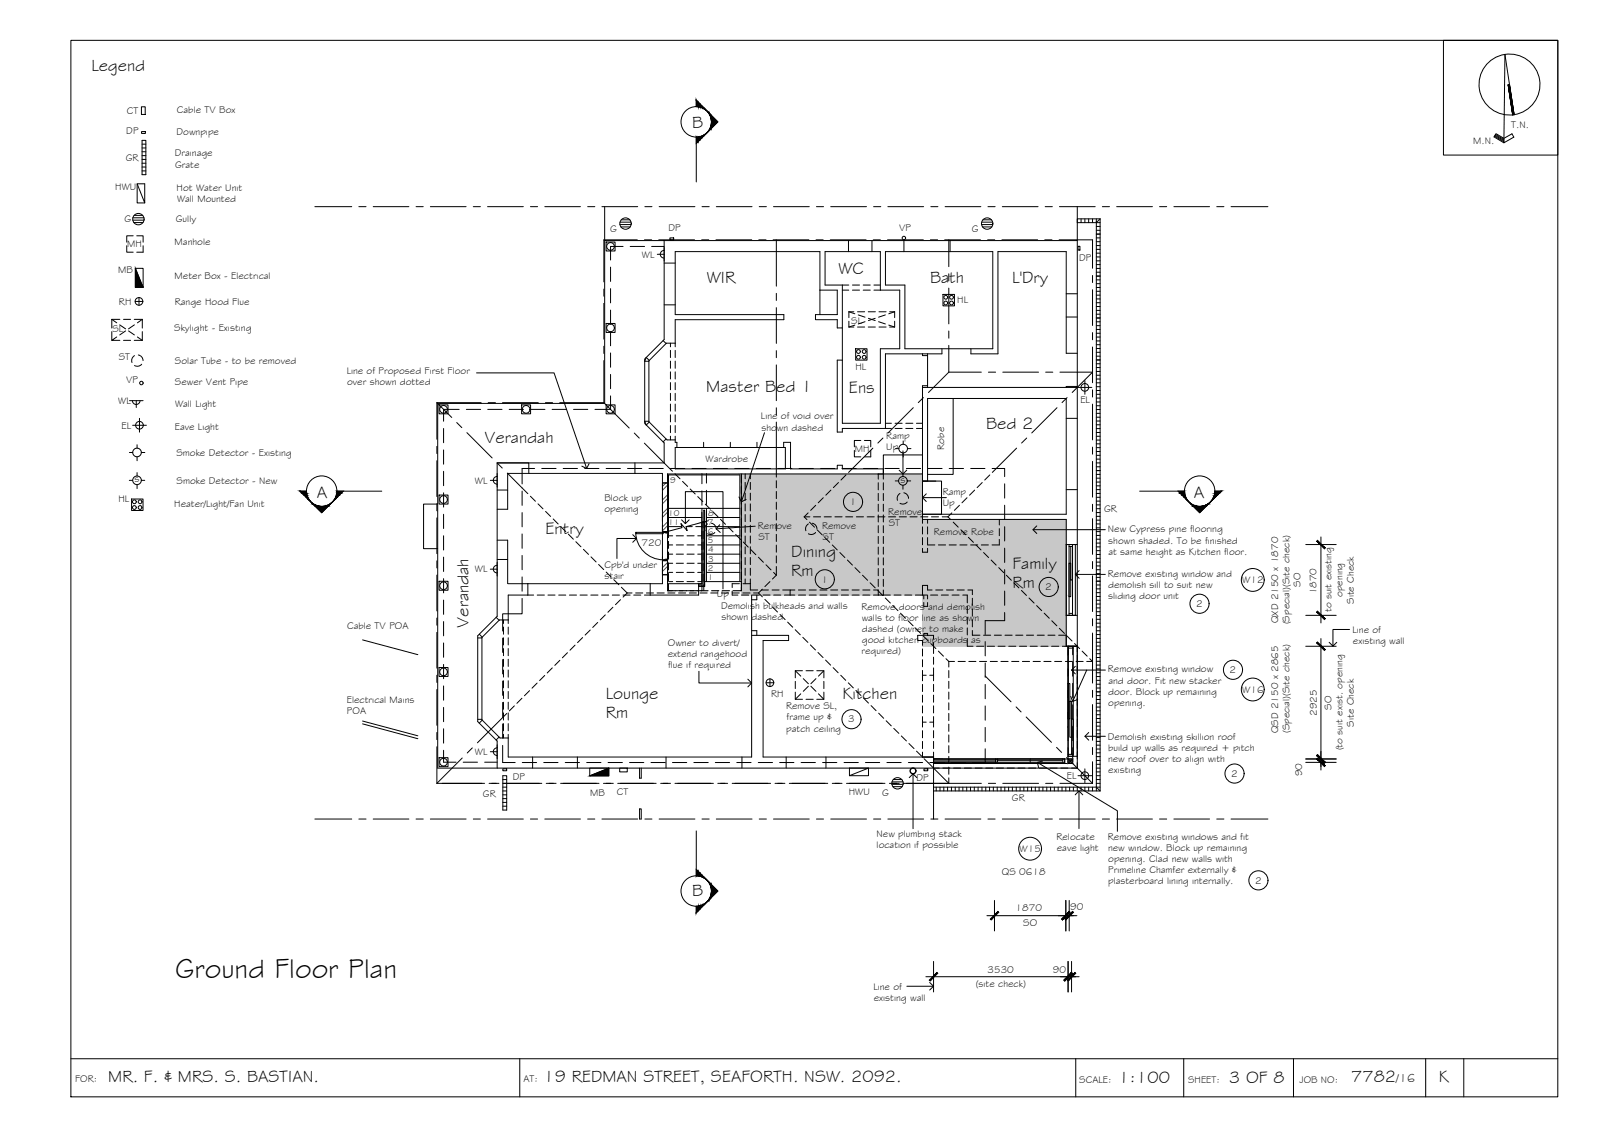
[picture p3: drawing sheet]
<svg xmlns="http://www.w3.org/2000/svg" width="420mm" height="297mm" viewBox="0 0 420 297" stroke-linecap="round" stroke-linejoin="round" font-family="sans-serif">
<defs><g id="words">
<text font-size="7.5" x="45.9" y="256.3">Ground Floor Plan</text>
<g font-size="4.5">
<text x="24" y="18.6">Legend</text>
<text x="181.5" y="33.6">B</text>
<text x="219.9" y="72">WC</text>
<text x="185.4" y="74.2">WIR</text>
<text x="243.9" y="74.2">Bath</text>
<text x="265.5" y="74.2">L'Dry</text>
<text x="185.2" y="102.8">Master Bed 1</text>
<text x="222.7" y="103.1">Ens</text>
<text x="258.6" y="112.4">Bed 2</text>
<text x="127" y="116.2">Verandah</text>
<text x="83.1" y="130.7">A</text>
<text x="313.1" y="130.7">A</text>
<text x="143.1" y="140.1">Entry</text>
<text x="207.5" y="146">Dining</text>
<text x="265.5" y="149.2">Family</text>
<text x="207.5" y="151">Rm</text>
<text x="265.5" y="154.2">Rm</text>
<text x="122.8" y="164.6" transform="rotate(-90 122.8 164.6)">Verandah</text>
<text x="158.9" y="183.3">Lounge</text>
<text x="221" y="183.3">Kitchen</text>
<text x="158.9" y="188.3">Rm</text>
<text x="181.5" y="234.8">B</text>
<text x="28.4" y="283.6">MR. F. &amp; MRS. S. BASTIAN.</text>
<text x="142.6" y="283.6">19 REDMAN STREET, SEAFORTH. NSW. 2092.</text>
<text x="293.3" y="283.9">1:100</text>
<text x="322.3" y="283.9">3 OF 8</text>
<text x="354.4" y="283.8">7782</text>
<text x="377.4" y="283.7">K</text>
</g>
<text font-size="3.2" x="366.2" y="283.8">/16</text>
<g font-size="2.6">
<text x="33.3" y="29.9">CT</text>
<text x="46.4" y="29.7">Cable TV Box</text>
<text x="33.1" y="35.2">DP</text>
<text x="46.3" y="35.5">Downpipe</text>
<text x="396.3" y="33.5">T.N.</text>
<text x="45.9" y="41">Drainage</text>
<text x="386.3" y="37.8">M.N.</text>
<text x="33" y="42.3">GR</text>
<text x="45.9" y="43.9">Grate</text>
<text x="30.2" y="49.9">HWU</text>
<text x="46.3" y="50">Hot Water Unit</text>
<text x="46.4" y="53">Wall Mounted</text>
<text x="32.7" y="58.3">G</text>
<text x="46.1" y="58.1">Gully</text>
<text x="33.4" y="64.7">MH</text>
<text x="45.8" y="64.4">Manhole</text>
<text x="160" y="60.7">G</text>
<text x="175.4" y="60.6">DP</text>
<text x="235.8" y="60.6">VP</text>
<text x="254.9" y="60.7">G</text>
<text x="31" y="71.6">MB</text>
<text x="168.4" y="67.5">WL</text>
<text x="283" y="68.4">DP</text>
<text x="45.8" y="73.1">Meter Box - Electrical</text>
<text x="31.2" y="79.9">RH</text>
<text x="45.9" y="79.9">Range Hood Flue</text>
<text x="251" y="79.4">HL</text>
<text x="29.5" y="87.1">SL</text>
<text x="45.7" y="86.9">Skylight - Existing</text>
<text x="223.3" y="85">SL</text>
<text x="31.1" y="94.4">ST</text>
<text x="45.9" y="95.4">Solar Tube - to be removed</text>
<text x="33" y="100.3">VP</text>
<text x="45.9" y="101">Sewer Vent Pipe</text>
<text x="90.9" y="98.1">Line of Proposed First Floor</text>
<text x="91" y="101">over shown dotted</text>
<text x="224.4" y="97.1">HL</text>
<text x="31" y="106">WL</text>
<text x="45.9" y="106.7">Wall Light</text>
<text x="283.3" y="105.6">EL</text>
<text x="31.9" y="112.5">EL</text>
<text x="45.9" y="112.7">Eave Light</text>
<text x="199.6" y="110">Line of void over</text>
<text x="199.7" y="112.9">shown dashed</text>
<text x="46.3" y="119.5">Smoke Detector - Existing</text>
<text x="224.2" y="118.4">MH</text>
<text x="232.5" y="115.1">Ramp</text>
<text x="232.5" y="118">Up</text>
<text x="247.6" y="117.9" transform="rotate(-90 247.6 117.9)">Robe</text>
<text x="185" y="121.1">Wardrobe</text>
<text x="31" y="131.6">HL</text>
<text x="35.3" y="126.5">s</text>
<text x="46.3" y="126.9">Smoke Detector - New</text>
<text x="124.6" y="126.8">WL</text>
<text x="158.5" y="131.3">Block up</text>
<text x="236.2" y="126.6">s</text>
<text x="247.3" y="129.7">Ramp</text>
<text x="45.7" y="132.9">Heater/Light/Fan Unit</text>
<text x="158.5" y="134.2">opening</text>
<text x="222.8" y="132.4">1</text>
<text x="232.9" y="134.9">Remove</text>
<text x="233.1" y="137.9">ST</text>
<text x="247.3" y="132.6">Up</text>
<text x="289.6" y="134.3">GR</text>
<text x="168.3" y="143.1">720</text>
<text x="198.8" y="138.7">Remove</text>
<text x="198.9" y="141.6">ST</text>
<text x="215.6" y="138.7">Remove</text>
<text x="215.7" y="141.6">ST</text>
<text x="244.9" y="140.2">Remove Robe</text>
<text x="290.6" y="139.6">New Cypress pine flooring</text>
<text x="290.7" y="142.5">shown shaded. To be finished</text>
<text x="158.5" y="148.8">Cpb'd under</text>
<text x="290.7" y="145.5">at same height as Kitchen floor.</text>
<text x="124.6" y="150.1">WL</text>
<text x="158.5" y="151.8">stair</text>
<text x="215.4" y="152.7">1</text>
<text x="274.2" y="154.7">2</text>
<text x="290.6" y="151.3">Remove existing window and</text>
<text x="290.7" y="154.2">demolish sill to suit new</text>
<text x="325.8" y="152.8">W12</text>
<text x="341.1" y="153.9" transform="rotate(-90 341.1 153.9)">SO</text>
<text x="345.3" y="155.8" transform="rotate(-90 345.3 155.8)">1870</text>
<text x="188" y="156.5">Up</text>
<text x="189.1" y="159.7">Demolish bulkheads and walls</text>
<text x="225.9" y="159.8">Remove doors and demolish</text>
<text x="290.7" y="157.1">sliding door unit</text>
<text x="313.7" y="159.1">2</text>
<text x="349.2" y="160.5" transform="rotate(-90 349.2 160.5)">to suit existing</text>
<text x="352.1" y="156.5" transform="rotate(-90 352.1 156.5)">opening</text>
<text x="355" y="158.3" transform="rotate(-90 355 158.3)">Site Check</text>
<text x="91" y="165">Cable TV POA</text>
<text x="189.2" y="162.6">shown dashed</text>
<text x="226" y="162.8">walls to floor line as shown</text>
<text x="226" y="165.7">dashed (owner to make</text>
<text x="335.2" y="163.4" transform="rotate(-90 335.2 163.4)">QXD 2150 x 1870</text>
<text x="338.2" y="163.7" transform="rotate(-90 338.2 163.7)">(Special)(Site check)</text>
<text x="354.7" y="165.9">Line of</text>
<text x="175.2" y="169.3">Owner to divert/</text>
<text x="175.2" y="172.3">extend rangehood</text>
<text x="226" y="171.5">required)</text>
<text x="226" y="168.6">good kitchen cupboards as</text>
<text x="354.8" y="168.8">existing wall</text>
<text x="175.2" y="175.2">flue if required</text>
<text x="290.6" y="176.3">Remove existing window</text>
<text x="290.7" y="179.2">and door. Fit new stacker</text>
<text x="322.5" y="176.5">2</text>
<text x="91" y="184.3">Electrical Mains</text>
<text x="202.2" y="182.6">RH</text>
<text x="206.1" y="185.9">Remove SL,</text>
<text x="290.7" y="182.1">door. Block up remaining</text>
<text x="290.7" y="185.1">opening.</text>
<text x="325.8" y="181.6">W16</text>
<text x="91" y="187.2">POA</text>
<text x="206.2" y="191.8">patch ceiling</text>
<text x="206.3" y="188.9">frame up &amp;</text>
<text x="222.4" y="189.4">3</text>
<text x="345.4" y="187.7" transform="rotate(-90 345.4 187.7)">2925</text>
<text x="349.2" y="186" transform="rotate(-90 349.2 186)">SO</text>
<text x="355.1" y="190.5" transform="rotate(-90 355.1 190.5)">Site Check</text>
<text x="124.6" y="197.9">WL</text>
<text x="290.6" y="193.9">Demolish existing skillion roof</text>
<text x="290.6" y="196.8">build up walls as required + pitch</text>
<text x="335.2" y="192.2" transform="rotate(-90 335.2 192.2)">QSD 2150 x 2865</text>
<text x="338.2" y="192.3" transform="rotate(-90 338.2 192.3)">(Special)(Site check)</text>
<text x="352.1" y="196.8" transform="rotate(-90 352.1 196.8)">(to suit exist. opening</text>
<text x="290.6" y="199.7">new roof over to align with</text>
<text x="290.7" y="202.7">existing</text>
<text x="322.9" y="203.7">2</text>
<text x="341.5" y="203.6" transform="rotate(-90 341.5 203.6)">90</text>
<text x="126.6" y="208.9">GR</text>
<text x="134.5" y="204.6">DP</text>
<text x="154.8" y="208.6">MB</text>
<text x="161.8" y="208.4">CT</text>
<text x="222.6" y="208.5">HWU</text>
<text x="231.4" y="208.6">G</text>
<text x="240.4" y="204.7">DP</text>
<text x="265.4" y="209.9">GR</text>
<text x="279.8" y="204.4">EL</text>
<text x="229.9" y="219.4">New plumbing stack</text>
<text x="277.1" y="220.1">Relocate</text>
<text x="290.6" y="220.1">Remove existing windows and fit</text>
<text x="229.9" y="222.3">location if possible</text>
<text x="267.4" y="223.3">W15</text>
<text x="277.2" y="223">eave light</text>
<text x="290.6" y="223.1">new window. Block up remaining</text>
<text x="290.7" y="226">opening. Clad new walls with</text>
<text x="262.8" y="229.4">QS 0618</text>
<text x="290.6" y="228.9">Primeline Chamfer externally &amp;</text>
<text x="290.6" y="231.9">plasterboard lining internally.</text>
<text x="329.2" y="231.7">2</text>
<text x="266.4" y="238.9">1870</text>
<text x="280.7" y="238.6">90</text>
<text x="268.4" y="242.8">SO</text>
<text x="259" y="255">3530</text>
<text x="276.1" y="255">90</text>
<text x="229.1" y="259.4">Line of</text>
<text x="229.2" y="262.4">existing wall</text>
<text x="255.9" y="258.8">(site check)</text>
<text x="19.7" y="283.8">FOR:</text>
<text x="137.3" y="283.6">AT:</text>
<text x="283" y="283.9">SCALE:</text>
<text x="311.6" y="283.9">SHEET:</text>
<text x="340.8" y="283.9">JOB NO:</text>
</g>
<g font-size="2.2">
<text x="175.8" y="126.5">9</text>
<text x="175.2" y="137.6">11</text>
<text x="175.2" y="135.2">10</text>
<text x="185.7" y="137.6">7</text>
<text x="185.7" y="135.2">8</text>
<text x="185.7" y="142.4">5</text>
<text x="185.7" y="140">6</text>
<text x="185.6" y="149.6">2</text>
<text x="185.7" y="147.2">3</text>
<text x="185.8" y="144.8">4</text>
<text x="185.7" y="152">1</text>
</g>
</g></defs>
<!-- layer: 0.13 -->
<g fill="#c7c8ca" stroke="#c7c8ca" stroke-width=".26">
<path d="M194.4 124.3l47.5 11.9v-11.9zM194.4 124.3l47.5 11.9h-47.5z"/>
<path d="M194.4 136.2l85.2 19.8v-19.8zM194.4 136.2l85.2 19.8h-85.2z"/>
<path d="M241.9 156l37.7 13.4v-13.4zM241.9 156l37.7 13.4h-37.7z"/>
</g>
<!-- layer: HATCH -->
<g fill="#545454" stroke="#545454" stroke-width=".26">
<path d="M184.6 136.8h.2z"/>
<path d="M184.6 136.8l.2 .2zM184.6 136.8l.2 .2zM184.1 137l.5-.2z"/>
<path d="M184.6 137l.2 16.7v-16.7zM184.6 137l.2 16.7h-.2z"/>
<path d="M184.1 137l.5 16.7v-16.7zM184.1 137l.5 16.7h-.5z"/>
<path d="M183.2 153l.9 .7v-.7zM183.2 153l.9 .7h-.9z"/>
<path d="M244.8 199l16.3 .9v-.9zM244.8 199l16.3 .9h-16.3z"/>
<path d="M280.1 199l.6 .6 .6-.6zM280.1 199l.6 .6h-.6zM280.1 199.6v.6l.6-.6z"/>
<path d="M281.3 199v.6zM281.3 199v.6h-.6zM280.7 199.6l.6 .6v-.6zM280.1 200.2l.6-.6 .6 .6z"/>
</g>
<!-- layer: BORDER -->
<g fill="none" stroke="#000" stroke-width=".26">
<path d="M18.6 10.6h390v277h-390zM378.6 10.6h30v30.1h-30zM392 35.7l2.4 1.4M392.1 35.5l2.3 1.3M392.2 35.3l2.2 1.3M395.5 22.2l1.2 7.9M397.1 30.1l-2.4-15.8-.3 23.1 2.6-1.4-.5-.9-2.1 1.2-2-1.3-.6 .9 2.6 1.5M18.6 277.6h390M136.3 277.6v10M282.1 277.6v10M310.5 277.6v10M339.2 277.6v10"/>
<path d="M373.9 277.6v10M383.9 277.6v10"/>
<circle cx="395.9" cy="22.2" r="8"/>
</g>
<!-- layer: SECTION POINT -->
<g fill="#000" stroke="#000" stroke-width=".26">
<path d="M185 35.1l.4-.3zM185 28.7l.4 .4zM185.8 34.3l-.4 .5zM185.8 29.5l.3 .5zM186.6 30.3l1.7 1.7-1.7 1.6zM81.2 131.2l.3 .4zM81.9 132l.6 .3zM82.7 132.8h3.3l-1.6 1.6zM86.8 132l.4-.4zM87.6 131.2l-.4 .4zM311.4 131.2l.4 .4zM311.8 131.6l.5 .4z"/>
<path d="M313 132.8h3.3l-1.7 1.6zM316.6 132.3l.5-.3zM317.8 131.2l-.3 .4zM185 230.4l.4 .4zM185 236.8l.4-.4zM185.4 230.8l.4 .4zM186.1 235.5l-.3 .6zM186.6 231.9l1.7 1.7-1.7 1.7z"/>
<path d="M182.6 26.3l.5 .5v1.2zM182.6 26.3v1.7h.5z"/>
<path d="M182.6 36l.5-.1v1.2zM182.6 36v1.6l.5-.5z"/>
<path d="M183.1 26.8l.5 .5v.8zM183.1 26.8v1.2l.5 .1z"/>
<path d="M183.1 35.9l.5-.1v.8zM183.1 35.9v1.2l.5-.5z"/>
<path d="M183.6 27.3l.5 .5v.5zM183.6 27.3v.8l.5 .2z"/>
<path d="M183.6 35.8l.5-.1v.4zM183.6 35.8v.8l.5-.5z"/>
<path d="M184.1 27.8l.5 .7zM184.1 27.8v.5l.5 .2z"/>
<path d="M184.1 35.7l.5-.3v.2zM184.1 35.7v.4l.5-.5z"/>
<path d="M184.6 28.3l.4 .5zM184.6 28.3l.4 .5z"/>
<path d="M184.6 35.4l.4-.3zM184.6 35.4v.2l.4-.4z"/>
<path d="M185.8 29.5l.3 .5zM185.4 29.1l.4 .5z"/>
<path d="M186.1 33.9l-.3 .4zM185.8 34.3l.3-.2z"/>
<path d="M186.1 29.8l.3 .2v.6zM186.1 29.8l.3 .8z"/>
<path d="M186.4 33.4v.5h-.3zM186.1 33.9v.2l.3-.2z"/>
<path d="M186.4 30l.1 1.1zM186.4 30l.1 1.1z"/>
<path d="M186.5 32.8v.9l-.1-.3zM186.4 33.4v.5l.1-.2z"/>
<path d="M186.5 30.2l.1 1.5zM186.5 30.2l.1 1.5z"/>
<path d="M186.6 32.2v1.4zM186.5 32.8v.9z"/>
<path d="M78.7 128.8l.5 .5h1.2zM78.7 128.8h1.7v.5z"/>
<path d="M79.2 129.3l.6 .5h.7zM79.2 129.3h1.2l.1 .5z"/>
<path d="M79.8 129.8l.4 .5h.5zM79.8 129.8h.7l.2 .5z"/>
<path d="M80.2 130.3l.7 .5zM80.2 130.3h.5l.2 .5z"/>
<path d="M80.7 130.8l.5 .4zM80.7 130.8l.5 .4z"/>
<path d="M81.9 132l.6 .3zM81.5 131.6l.5 .4z"/>
<path d="M82.2 132.3l.3 .2h.5zM82.2 132.3l.8 .2z"/>
<path d="M82.5 132.5l.1 .2h.9zM82.5 132.5l1 .2z"/>
<path d="M82.6 132.7l1.5 .1zM82.6 132.7l1.5 .1z"/>
<path d="M84.7 132.8h1.3zM85.2 132.7h.9z"/>
<path d="M85.2 132.7h.9l-.3-.2zM85.8 132.5h.5l-.2 .2z"/>
<path d="M85.8 132.5h.5v-.2zM86.3 132.3h.2l-.2 .2z"/>
<path d="M86.3 132.3l.5-.3zM86.8 132l-.3 .3z"/>
<path d="M87.8 130.8l-.2 .4zM87.8 130.8h.2l-.4 .4z"/>
<path d="M88.1 130.3l-.3 .5h.2zM88.1 130.3h.4l-.5 .5z"/>
<path d="M88.2 129.8l-.1 .5h.4zM88.2 129.8h.8l-.5 .5z"/>
<path d="M88.3 129.3l-.1 .5h.8zM88.3 129.3h1.2l-.5 .5z"/>
<path d="M88.4 128.8l-.1 .5h1.2zM88.4 128.8h1.6l-.5 .5z"/>
<path d="M309.5 129.3l1.1-.5 .1 .5zM309 128.8l.5 .5 1.1-.5z"/>
<path d="M310 129.8l.7-.5 .1 .5zM309.5 129.3l.5 .5 .7-.5z"/>
<path d="M310.8 129.8l.1 .5h-.4zM310 129.8l.5 .5 .3-.5z"/>
<path d="M310.9 130.3l.3 .5h-.2zM310.5 130.3l.5 .5-.1-.5z"/>
<path d="M311.2 130.8l.3 .4zM311 130.8l.4 .4-.2-.4z"/>
<path d="M312.3 132l.4 .3zM312.2 132l.3 .3z"/>
<path d="M312.7 132.3l.6 .2h-.6zM312.5 132.3l.2 .2v-.2z"/>
<path d="M312.9 132.7l.4-.2 .5 .2zM312.7 132.5l.2 .2 .4-.2z"/>
<path d="M313 132.8h1.4zM312.9 132.7h.9z"/>
<path d="M314.9 132.8l1.5-.1zM314.9 132.8l1.5-.1z"/>
<path d="M315.5 132.7l1.1-.2-.2 .2zM315.5 132.7l1.1-.2z"/>
<path d="M316 132.5l.8-.2-.2 .2zM316 132.5l.8-.2z"/>
<path d="M316.6 132.3l.5-.3zM317 132l.5-.4z"/>
<path d="M317.8 131.2l.5-.4zM318.1 130.8l-.3 .4 .5-.4z"/>
<path d="M318.1 130.8l.7-.5zM318.4 130.3l-.3 .5 .7-.5z"/>
<path d="M318.4 130.3l.9-.5-.5 .5zM318.5 129.8l-.1 .5 .9-.5z"/>
<path d="M318.5 129.8l1.3-.5-.5 .5zM318.6 129.3l-.1 .5 1.3-.5z"/>
<path d="M318.6 129.3l1.7-.5-.5 .5zM318.7 128.8l-.1 .5 1.7-.5z"/>
<path d="M183.1 237.6l-.5 1.7 .5-.6zM182.6 237.6h.5l-.5 1.7z"/>
<path d="M183.1 228.5l-.5 1.1h.5zM182.6 227.9l.5 .6-.5 1.1z"/>
<path d="M183.6 237.5l-.5 1.2 .5-.5zM183.1 237.6l.5-.1-.5 1.2z"/>
<path d="M183.6 229l-.5 .6 .5 .1zM183.1 228.5l.5 .5-.5 .6z"/>
<path d="M184.1 237.3l-.5 .9 .5-.5zM183.6 237.5l.5-.2-.5 .9z"/>
<path d="M183.6 229.7l.5 .2v-.4zM183.6 229l.5 .5-.5 .2z"/>
<path d="M184.6 237.1l-.5 .6zM184.1 237.3l.5-.2-.5 .6z"/>
<path d="M184.1 229.9l.5 .2v-.2zM184.1 229.5l.5 .4h-.5z"/>
<path d="M185 236.8l-.4 .5zM184.6 237.1l.4-.3-.4 .5z"/>
<path d="M184.6 230.1l.4 .3zM184.6 229.9l.4 .5-.4-.3z"/>
<path d="M186.1 235.5l-.3 .6zM185.8 236l-.4 .4z"/>
<path d="M185.8 231.2l.3 .5zM185.8 231.2l.3 .3z"/>
<path d="M186.4 235l-.3 .7 .3-.2zM186.4 235l-.3 .7z"/>
<path d="M186.1 231.7l.3 .5v-.5zM186.1 231.5l.3 .2h-.3z"/>
<path d="M186.5 234.5l-.1 1zM186.5 234.5l-.1 1z"/>
<path d="M186.5 231.9l-.1 .3 .1 .5zM186.4 231.7l.1 .2-.1 .3z"/>
<path d="M186.6 233.9l-.1 1.4zM186.6 233.9l-.1 1.4z"/>
<path d="M186.6 231.9v1.4zM186.5 231.9v.8z"/>
</g>
<g fill="none" stroke="#000" stroke-width=".26">
<path d="M182.6 28v-1.7l5.7 5.7-5.7 5.6M182.6 36v11.7M80.4 128.8h-1.7l5.7 5.6 5.6-5.6M88.4 128.8h11.7M298.9 128.8h11.7M309 128.8l5.6 5.6 5.7-5.6h-1.6M182.6 217.8v11.8M182.6 227.9l5.7 5.7-5.7 5.7v-1.7"/>
<circle cx="182.6" cy="31.9" r="4"/>
<circle cx="84.4" cy="128.8" r="4"/>
<circle cx="314.6" cy="128.8" r="4"/>
<circle cx="182.6" cy="233.6" r="4"/>
</g>
<!-- layer: BOUNDARY -->
<g fill="none" stroke="#000" stroke-width=".26">
<path d="M82.6 54.2h9.7M94.1 54.2h1.9M97.9 54.2h9.3M109.1 54.2h1.9M112.9 54.2h9.3M124.1 54.2h1.9M127.9 54.2h9.4M139.1 54.2h1.9M142.9 54.2h9.3M154.1 54.2h1.9M157.9 54.2h9.3M169.1 54.2h1.9"/>
<path d="M172.9 54.2h9.4M184.1 54.2h1.9M187.9 54.2h9.3M199.1 54.2h1.9M202.9 54.2h9.3M214.1 54.2h1.9M217.9 54.2h9.4M229.1 54.2h1.9M232.9 54.2h9.3M244.1 54.2h1.9M247.9 54.2h9.3M259.1 54.2h1.9"/>
<path d="M262.9 54.2h9.4M274.1 54.2h1.9M277.9 54.2h9.3M289.1 54.2h1.9M292.9 54.2h9.3M304.1 54.2h1.9M307.9 54.2h9.3M319.1 54.2h1.9M322.9 54.2h9.6M82.6 214.7h9.7M94.1 214.7h1.9M97.9 214.7h9.3"/>
<path d="M109.1 214.7h1.9M112.9 214.7h9.3M124.1 214.7h1.9M127.9 214.7h9.4M139.1 214.7h1.9M142.9 214.7h9.3M154.1 214.7h1.9M157.9 214.7h9.3M169.1 214.7h1.9M172.9 214.7h9.4M184.1 214.7h1.9M187.9 214.7h9.3"/>
<path d="M199.1 214.7h1.9M202.9 214.7h9.3M214.1 214.7h1.9M217.9 214.7h9.4M229.1 214.7h1.9M232.9 214.7h9.3M244.1 214.7h1.9M247.9 214.7h9.3M259.1 214.7h1.9M262.9 214.7h9.4M274.1 214.7h1.9M277.9 214.7h9.3"/>
<path d="M289.1 214.7h1.9M292.9 214.7h9.3M304.1 214.7h1.9M307.9 214.7h9.3M319.1 214.7h1.9M322.9 214.7h9.6"/>
</g>
<!-- layer: EXISTING -->
<g fill="none" stroke="#000" stroke-width=".26">
<path d="M158.6 54.2v51.6h-43.8v95.6h167.7v-147.2M158.6 63.1h123.9M159 63.5h2.3v2.3h-2.3zM160.1 70v3.8M160.1 75.7v3.7M163.4 64.6h-3.3v3.6M165.3 64.6h3.7M170.9 64.6h3.3M174.2 63.1v25.9l-5.1 5.1v16.9l5.1 5.1v5.3h-43.8M174.2 69h2.9M174.2 79.9h2.9M215 76.1h4.6v6.4h-5.7v1.3h5.7v2.2h1.3"/>
<path d="M220.9 74.7v36.3h10v-19.6h5.1v-15.3h-6.8M220.9 76.1h1.7M222.5 63.1v2.9M222.6 74.7h-6.2v-8.7h14.5v10.1M223.6 74.7h1.8M223.6 76.1h1.8M226.4 74.7h1.8M226.4 76.1h1.8M228.7 63.1v2.9M229.2 74.7h1.7M232.2 66h28.2v25.4h-23.1v-16.7h-5.1zM237.1 63.1v2.9"/>
<path d="M249.2 63.1v2.9M279.6 77h2.9M159 84.8h2.3v2.4h-2.3zM160.1 81.3v3.7M160.1 86.9v3.7M160.1 92.5v3.8M160.1 98.2v3.7M170.3 94.5l-.8-.8-.4 1h1.1M173.9 89.3l.8 .8M175.8 90v.9M175.8 91.9v1.8M175.8 94.7v1.9"/>
<path d="M175.8 97.5v1.9M177.1 91.9v1.8M177.1 94.7v1.9M177.1 97.5v1.9M177.1 90h-2.3l-4.6 4.6v16l4.7 4.7h2.2M215 82.5v-16.5h-37.9v16.5h28.5v1.3h-28.5v7.1M220.9 94.4h-1.3v18.9h1.3v-1h12.9M241.9 92.8v.4h1.4M243.3 92.8v8.8M247 91.4v1.4h-14.8v19.5M254.6 91.4v1.4h7.1v-26.8h17.9v26.6h2.9M279.6 83.1h2.9"/>
<path d="M115.2 106.1h2.3v2.4h-2.3zM116.3 112.3v3.8M116.3 118v3.7M120.4 107.3h-4.1v3.1M122.3 107.3h3.8M127.9 107.3h3.8M133.5 107.3h3.8M136.8 106.1h2.4v2.4h-2.4zM139.2 107.3h3.7M144.8 107.3h3.8M150.4 107.3h3.8M159 106.1h2.3v2.4h-2.3z"/>
<path d="M160.1 103.8v3.5h-4.1M170.2 110.4h-1.1l.4 1 .8-.7M174.7 115.1l-.8 .8M175.8 100.3v1.9M175.8 103.1v1.9M175.8 105.9v1.9M175.8 108.7v1.9M175.8 111.6v1.8M175.8 114.4v.9M177.1 100.3v1.9M177.1 103.1v1.9M177.1 105.9v1.9"/>
<path d="M177.1 108.7v1.9M177.1 111.6v1.8M177.1 114.4v1.6h.4v1.3M177.1 117.3h28.9v5.6h-28.9zM184.5 116v1.3M191.5 116v1.3M198.5 116v1.3M205.5 117.3v-1.3h1.8v6.9h12.3v-.9h1.3v.9h10.8v2.7M232.2 111h1.6M234.7 112.3h1.9M234.7 111h1.9M237.6 112.3h1.8"/>
<path d="M237.6 111h1.8M240.4 112.3h1.5M240.4 111h1.5M241.9 101.6h40.6M243.3 101.1h-1.4v25h1.4v-21.6h36.3v30.3h-37.7v2.4M250 104.5v19.9h-6.7M279.6 109.7h2.9M282.5 101.3h-2.9v.3M114.8 132.2h-3.7v11.6h3.7M115.2 129.8h2.3v2.4h-2.3zM116.3 123.6v3.7M116.3 129.2v3.7"/>
<path d="M116.3 134.8v3.8M130.4 121.4h8.3v2.7M130.4 121.4v40.2l-5.1 5.1v22.5l5.1 5.1v7.1M130.4 128.5h2.7M166.5 121.4v2.7M173.7 128.3v-4.2h-40.6v9.4h-2.7M173.7 129.3v1.8M173.7 132.1v1.8M173.7 134.9v1.9M173.7 137.7v10.2M173.7 126.6h1.4M175.1 129.3v1.8"/>
<path d="M175.1 132.1v1.9M175.1 134.9v1.9M175.1 137.7v1.9M195.4 124.3v1.2M195.4 126.5v1.8M195.4 129.3v1.8M195.4 132.1v1.9M195.4 134.9v1.9M195.4 137.7v1.9M196.8 124.3v1.2M196.8 126.5v1.8M196.8 129.3v1.8"/>
<path d="M196.8 132.1v1.9M196.8 134.9v1.9M196.8 137.7v1.9M230.3 125.6v-1.3h-55.2v4M230.3 126.5v1.9M230.3 129.4v1.8M230.3 132.2v1.9M230.3 135v1.9M230.3 137.8v1.9M231.7 126.5v1.9M231.7 129.4v1.8M231.7 132.2v1.9"/>
<path d="M231.7 135v1.9M231.7 137.8v1.9M241.9 138.1v1.9M243.3 137.2v-1h36.3v30.3h-1.9M243.3 138.1v1.9M262.1 136.2v1.4M262.1 138.6v1.9M279.6 128.4h2.9M115.2 152.4h2.3v2.3h-2.3zM116.3 140.5v3.7M116.3 146.1v3.7M116.3 151.7v3.7"/>
<path d="M116.3 157.3v3.8M130.4 141.6h2.7v11.4M130.4 146.7h2.7M138.4 153v3M140 156h-6.7v7.5M140.9 156h1.9M143.7 156h1.9M146.5 156h1.9M149.3 156h1.9M152.1 156h1.9M154.9 156h1.9M157.8 156h1.8"/>
<path d="M160.6 156h1.9M163.4 156h1.9M166.2 156h1.9M170.5 153v3M173.7 148.8v4.2h-40.4M173.7 150.7h1.4M175.1 149v4h8.1v3h-14.2M175.1 140.5v1.9M175.1 143.3v1.9M175.1 146.1v1.9M192 155v1h1.5M193.9 153h-1.9v1"/>
<path d="M194.5 156h1.8M194.9 153h1.9M195.4 140.5v1.9M195.4 143.3v1.9M195.4 146.1v1.9M195.4 149v1.8M195.4 151.8v1.2M196.8 151.8v2.9h1.9M196.8 140.5v1.9M196.8 143.3v1.9M196.8 146.1v1.9M196.8 149v1.8"/>
<path d="M197.1 156v42.5h-63.8v-6M197.3 156h1.9M198.5 156v1.2h-1.4M199.7 154.7h1.8M200.1 156h1.9M202.5 154.7h1.9M202.9 156h1.9M205.3 154.7h1.9M205.7 156h2.8M208.5 154.7h-1.3v1.3M209.4 156h1.9M209.4 154.7h1.9"/>
<path d="M212.2 156h1.9M212.2 154.7h1.9M215 156h1.9M215 154.7h1.9M217.9 156h1.8M217.9 154.7h1.8M220.6 156h1.9M220.6 154.7h1.9M223.5 156h1.8M223.5 154.7h1.8M226.3 156h1.9M226.3 154.7h1.9"/>
<path d="M229.1 156h4.4M229.1 154.7h1.2v1.3M230.3 140.6v1.9M230.3 143.4v1.9M230.3 146.2v1.9M230.3 149v1.9M230.3 151.9v1.8M231.7 140.6v1.9M231.7 143.4v1.9M231.7 146.2v1.9M231.7 149v1.9M231.7 151.9v1.8"/>
<path d="M231.7 154.7v1.3M234.5 156h1.8M237.3 156h1.8M240.1 156h3M241.9 140.9v1.9M241.9 143.8v1h1.4v-1M242.3 158v1h1v-1M242.3 156v1M243.3 140.9v1.9M243.3 156v1M243.3 142.9h1.9M244.1 156h1.8"/>
<path d="M244.5 154.7h-1.2v-1.2h-1.4v2.5M245.4 154.7h1.9M246.1 142.9h1.9M246.9 156h1.8M248.2 154.7h1.9M248.9 142.9h1.9M249.7 156h1.9M251 154.7h1.9M251.7 142.9h1.9M252.5 156h1.2v2M253.7 159v1.8M253.8 154.7h1.2v1.2"/>
<path d="M254.6 142.9h1.8M255 156.8v1.9M255 159.7v1.8M257.4 142.9h1.8M262.1 141.4v1.5h-1.9M279.6 142.8h2.9M115.2 175h2.3v2.3h-2.3zM116.3 163v3.7M116.3 168.6v3.7M116.3 174.2v3.7M116.3 179.8v3.8M125.3 167.3h1.1"/>
<path d="M125.7 166.3l.8 .7M130.1 161.8l.8 .8M132 162.5v1M132 164.4v1.9M132 167.2v1.9M132 170v1.9M132 172.8v1.9M132 175.7v1.8M132 178.5v1.8M133.3 164.4v1.9M133.3 167.2v1.9M133.3 170v1.9"/>
<path d="M133.3 172.8v1.9M133.3 175.7v1.8M133.3 178.5v1.8M133.3 162.5h-2.3l-4.6 4.6v21.6l4.7 4.8h2.2M197.1 166.6h9.7v1.3h-6.7v30.6h41.8v-1.3M197.1 165.3h1.4v1.3M241.9 170.1v1.9M241.9 172.9v1.9M241.9 175.8v2.7M241.9 179.4v1.9M241.9 177h1M242.3 166.6h-1.6v1.3h1.2v1.3"/>
<path d="M242.3 166.1h1v.4h-1zM243.2 166.6h1.6v.9M243.8 177h1M244.8 168.5v2.8M244.8 172.3v1.9M244.8 175.1v3.4M244.8 179.4v1.9M253.7 167.4v2h1.5M253.7 161.8v1.9M253.7 164.6v1.9M255 165.3v1.2h2M255 162.5v1.9"/>
<path d="M256.1 169.4h1.9M258 166.5h1.8M258.9 169.4h1.9M260.8 166.5h1.8M261.8 169.4h1.8M263.6 166.5h1.9M264.6 169.4h1.8M266.4 166.5h1.9M267.4 169.4h1.8M269.2 166.5h1.9M270.2 169.4h1.9M272 166.5h1.9"/>
<path d="M273 169.4h1.9M274.8 166.5h1.9M275.8 169.4h1.9M278.6 169.4h3.9M279.6 161.3h2.9M280.1 169.4v24.8M281.3 169.4v2.3M281.3 173.5v3.8M281.3 179.2v3.7M115.2 198.6h2.3v2.4h-2.3zM116.3 185.5v3.7M116.3 191.1v3.7"/>
<path d="M116.3 196.7v3.1h3.3M121.5 199.8h3.7M125.3 188.6h1.1M126.5 188.8l-.8 .8M127.1 199.8h3.3M130.9 193.2l-.8 .8M132 181.3v1.8M132 184.1v1.9M132 186.9v1.9M132 189.7v1.9M132 192.5v1M133.3 181.3v1.8"/>
<path d="M133.3 184.1v1.9M133.3 186.9v1.9M133.3 189.7v1.9M139.7 198.5v2.9M151.4 198.5v2.9M174.7 198.5v2.9M194.6 198.5v2.9M206.2 198.5v2.9M216.6 198.5v2.9M241.9 182.2v1.9M241.9 185.1v1.8M241.9 187.9v2.7"/>
<path d="M241.9 191.6v1.8M241.9 194.4v1.9M241.9 189.3h1M243.8 189.3h1M244.8 182.2v1.9M244.8 185.1v1.8M244.8 187.9v2.7M244.8 191.6v1.8M244.8 194.4v1.9M244.8 197.2v17.5M279.2 199v1.2M280.1 196v4.2"/>
<path d="M280.1 198.3h1.2M281.3 198.3v.7h-36.5M281.3 199l-1.2 1.2M281.3 184.8v3.7M281.3 190.4v3.8M281.3 196v2.3M167.7 212.1h.5v2.6h-.5zM167.7 201.4v2.6h.5v-2.6M244.8 200.2h35.3"/>
<circle cx="160.1" cy="64.6" r="1.01"/>
<circle cx="160.1" cy="86" r="1.01"/>
<circle cx="116.3" cy="107.3" r="1.01"/>
<circle cx="138" cy="107.3" r="1.01"/>
<circle cx="160.1" cy="107.3" r="1.01"/>
<circle cx="116.3" cy="131" r="1.01"/>
<circle cx="116.3" cy="153.6" r="1.01"/>
<circle cx="116.3" cy="176.2" r="1.01"/>
<circle cx="116.3" cy="199.8" r="1.01"/>
</g>
<!-- layer: ROOFPLAN EXIST. -->
<g fill="none" stroke="#000" stroke-width=".26">
<path d="M158.4 75.8v1.9M158.4 79.5v9.4M167.1 62.9h-8.7v11M169 62.9h1.9M172.8 62.9h9.3M184 62.9h1.9M187.8 62.9h9.4M199 62.9h1.9M202.8 62.9h9.3M203.6 62.9v12.1M203.6 76.9v1.9M214 62.9h1.9"/>
<path d="M217.8 62.9h9.3M229 62.9h1.9M232.8 62.9h9.4M244 62.9h1.9M247.8 62.9h9.3M248.8 62.9v7M248.8 71.8v1.9M248.8 75.5v9.4M259 62.9h1.9M262.8 62.9h9.3M274 62.9h1.9M277.8 62.9h8.7v7.4"/>
<path d="M286.5 72.2v1.9M286.5 76v9.3M158.4 90.8v1.9M158.4 94.5v11.1M203.6 80.7v9.3M203.6 91.9v1.9M203.6 95.7v9.3M248.8 86.8v1.9M248.8 90.5v7.1M248.8 97.6h8.6M248.8 97.6l-5.3 5.3M259.2 97.6h1.9"/>
<path d="M263 97.6h9.4M274.2 97.6h1.9M278 97.6h8.5l-5.3 5.3M286.5 87.2v1.9M286.5 91v9.3M114.6 105.6l3.9 3.8M114.6 105.6v9.6M114.6 117v1.9M114.6 105.6h11.6M119.8 110.8l1.3 1.3M122.5 113.4l6.6 6.7M128 105.6h1.9"/>
<path d="M131.8 105.6h9.4M143.1 105.6h1.8M146.8 105.6h11.6M158.4 105.6l6.6 6.6M166.4 113.5l1.3 1.4M169 116.2l7.4 7.3M203.6 106.9v1.9M203.6 110.7v14.4M228.9 117.5l-6.3 6.4M231.6 114.8l-1.4 1.4M239.5 106.9l-6.6 6.6M242.2 104.2l-1.4 1.4"/>
<path d="M266.6 117.5l-6.3 6.4M269.3 114.8l-1.4 1.4M277.2 106.9l-6.6 6.6M279.9 104.2l-1.4 1.4M286.5 102.2v1.9M286.5 106v9.3M286.5 117.2v1.9M114.6 120.8v9.4M114.6 132v1.9M114.6 135.8v9.4M130.4 121.4l1.3 1.3M133.1 124l5.3 5.4"/>
<path d="M139.1 130.1l1.3 1.3M141.1 132.1l1.3 1.3M143.1 134.1l1.3 1.3M145.1 136.1l1.3 1.3M147.1 138l1.3 1.4M177 124.2l1.4 1.3M179 126.2l1.3 1.3M181 128.2l1.3 1.3M183 130.2l1.3 1.3M185 132.2l1.3 1.3M187 134.2l1.3 1.3M189 136.1l1.3 1.4"/>
<path d="M191 138.1l1.3 1.4M203.6 126v1.9M203.6 128.8v1.9M203.6 131.6v1.9M203.6 134.5v1.8M203.6 137.3v1.9M210.9 135.5l.7 .7M210.9 135.5h1.5M211.9 134.5l-1 1M212.3 136.9l1.3 1.3M213.3 135.5h1.9M213.9 132.5l-1.3 1.3"/>
<path d="M214.3 138.9l1.3 1.3M215.9 130.5l-1.3 1.3M216.2 135.5h1.8M217.9 128.5l-1.3 1.3M219 135.5h1.9M219.9 126.5l-1.3 1.3M221.8 135.5h1.9M221.9 124.5l-1.3 1.3M224.6 135.5h1.9M227.4 135.5h1.9M230.2 135.5h1.9M233 135.5h1.9"/>
<path d="M235.8 135.5h1.9M238.7 135.5h1.8M241.5 135.5h1.9M244.3 135.5h1.9M247.1 135.5h1.5M248.6 135.5l.8 .7M249.6 134.5l-1 1M250 136.9l1.3 1.3M251.6 132.5l-1.3 1.3M252 138.9l1.3 1.3M253.6 130.5l-1.3 1.3M255.6 128.5l-1.3 1.3"/>
<path d="M257.6 126.5l-1.3 1.3M259.6 124.5l-1.3 1.3M286.5 121v9.3M286.5 132.2v1.9M286.5 136v9.3M114.6 147v1.9M114.6 150.8v9.4M149.1 140l1.3 1.4M151 142l1.4 1.4M153 144l1.4 1.3M155 146l1.3 1.3M157 148l1.3 1.3"/>
<path d="M159 150l1.3 1.3M160.7 159.2l-1.3 1.3M161 152l1.3 1.3M162.7 157.2l-1.3 1.3M163 154l1.5 1.5M164.5 155.5h1.3M164.5 155.5l-1.1 1M166.7 155.5h1.9M169.5 155.5h1.9M172.3 155.5h1.9M175.1 155.5h1.9M178 155.5h1.8"/>
<path d="M180.8 155.5h1.9M183.6 155.5h1.9M186.4 155.5h1.9M189.2 155.5h1.9M192 155.5h1.9M192.9 140.1l1.4 1.3M194.8 155.5h1.9M194.9 142.1l1.3 1.3M196.9 144.1l1.3 1.3M197.6 155.5h1.3M198.9 146.1l1.3 1.3M198.9 155.5l1 1"/>
<path d="M199.9 154.5l-1 1M200.6 157.2l1.3 1.3M200.9 148.1l1.3 1.3M201.9 152.5l-1.3 1.3M202.6 159.1l1.3 1.4M202.9 150.1l.7 .7M203.6 150.8l-1 1M203.6 140.1v1.9M203.6 142.9v1.9M203.6 145.7v1.9M203.6 148.5v2.3M216.3 140.9l1.3 1.3"/>
<path d="M218.3 142.9l1.3 1.3M220.3 144.9l1.3 1.3M222.3 146.8l1.3 1.4M224.2 148.8l1.4 1.3M226.2 150.8l1.3 1.3M228.2 152.8l1.3 1.3M230.2 154.8l1.3 1.3M232.2 156.8l1.3 1.3M234.2 158.8l1.3 1.3M254 140.9l1.3 1.3M256 142.9l1.3 1.3M258 144.9l1.3 1.3"/>
<path d="M260 146.8l1.3 1.4M261.9 148.8l1.4 1.3M263.9 150.8l1.3 1.3M265.9 152.8l1.3 1.3M267.9 154.8l1.3 1.3M269.9 156.8l1.3 1.3M271.9 158.8l1.3 1.3M286.5 147.2v1.9M286.5 151v9.3M114.6 162v1.9M114.6 165.8v9.4M114.6 177v1.9"/>
<path d="M140.9 179.1l-1.4 1.3M142.9 177.1l-1.4 1.3M144.9 175.1l-1.4 1.3M146.8 173.1l-1.3 1.3M148.8 171.1l-1.3 1.4M150.8 169.1l-1.3 1.4M152.8 167.1l-1.3 1.4M154.8 165.2l-1.3 1.3M156.8 163.2l-1.3 1.3M158.8 161.2l-1.4 1.3M204.6 161.1l1.3 1.3M206.6 163.1l1.3 1.3"/>
<path d="M208.6 165.1l1.3 1.3M210.6 167.1l1.3 1.3M212.5 169.1l1.4 1.3M214.5 171.1l1.4 1.3M216.5 173.1l1.4 1.3M218.5 175l1.3 1.4M220.5 177l1.3 1.4M222.5 179l1.3 1.4M236.2 160.8l1.3 1.3M238.2 162.7l1.3 1.4M240.1 164.7l1.4 1.4M242.1 166.7l1.4 1.4"/>
<path d="M244.1 168.7l1.4 1.3M246.1 170.7l1.3 1.3M248.1 172.7l.7 .7M248.8 173.4h1.5M248.8 173.4v1.5M248.8 175.8v1.9M248.8 178.6v1.9M251.3 173.4h1.9M254.1 173.4h1.9M256.9 173.4h1.9M259.7 173.4h1.9M262.5 173.4h1.9"/>
<path d="M265.3 173.4h1.9M268.1 173.4h1.9M271 173.4h1.8M273.8 173.4h1.9M273.9 160.8l1.3 1.3M275.9 162.7l1.3 1.4M276.6 173.4h1.9M277.8 164.7l1.4 1.4M279.4 173.4h1.9M279.8 166.7l1.4 1.4M281.8 168.7l1.4 1.3M282.2 173.4h1.9"/>
<path d="M282.5 169.4v1.5M282.5 171.8v1.9M282.5 174.6v1.9M282.5 177.4v1.9M283.8 170.7l1.3 1.3M285 173.4h1.5M285.8 172.7l.7 .7M286.5 162.2v1.9M286.5 166v7.4M114.6 180.8v9.4M114.6 192v1.9M114.6 195.8v9.6"/>
<path d="M121.2 198.7l-6.6 6.7M123.9 196.1l-1.4 1.3M132.9 187l-7.7 7.7M134.9 185.1l-1.3 1.3M136.9 183.1l-1.3 1.3M138.9 181.1l-1.4 1.3M224.5 181l1.3 1.3M226.5 183l1.3 1.3M228.5 185l1.3 1.3M230.4 187l1.4 1.3M232.4 189l1.4 1.3M234.4 191l1.3 1.3"/>
<path d="M236.4 192.9l1.3 1.4M238.4 194.9l1.3 1.4M240.4 196.9l1.3 1.3M242.4 198.9l6.4 6.5M248.8 181.4v1.9M248.8 184.2v1.9M248.8 187v1.9M248.8 189.9v1.8M248.8 192.7v1.9M248.8 195.5v1.9M248.8 198.3v1.9M282.5 180.2v1.9"/>
<path d="M282.5 183.1v1.8M282.5 185.9v1.8M282.5 188.7v1.9M282.5 191.5v1.9M282.5 194.3v1.9M282.5 197.1v1.9M282.5 199.9v1.5h-1.5M114.6 205.4h12.5M128.3 205.4h2.6M132 205.4h10.1M143.3 205.4h2.5M147 205.4h10.1"/>
<path d="M158.3 205.4h2.6M162 205.4h10.1M173.3 205.4h2.6M177 205.4h10.1M188.3 205.4h2.5M192 205.4h10.1M203.3 205.4h2.6M207 205.4h10.1M218.3 205.4h2.5M222 205.4h10.1M233.3 205.4h2.5M237 205.4h11.8"/>
<path d="M244.8 201.4h1.5M247.3 201.4h1.9M248.8 201.1v1.9M248.8 203.9v1.5M250.1 201.4h1.9M252.9 201.4h1.9M255.7 201.4h1.9M258.5 201.4h1.9M261.3 201.4h1.9M264.1 201.4h1.9M267 201.4h1.8M269.8 201.4h1.9"/>
<path d="M272.6 201.4h1.9M275.4 201.4h1.9M278.2 201.4h1.9"/>
</g>
<!-- layer: HATCH -->
<path d="M174.7 126.6l-1 .9M175.1 137.8l-1.4 1.4M175.1 129.7l-1.4 1.4M175.1 133.3l-1.4 1.3M175.1 136.8l-1.4 1.4M175.1 127.2l-1.4 1.3M175.1 130.7l-1.4 1.4M175.1 134.3l-1.4 1.3M175 147.6l-1.3 1.2M175 148.6l-1.3 1.2" fill="none" stroke="#545454" stroke-width=".26"/>
<!-- layer: SERVICES -->
<g fill="none" stroke="#000" stroke-width=".26">
<path d="M37.1 28h1v2h-1zM37.1 34.5h1v.5h-1zM37.3 36.8h1v9h-1zM37.3 38.8h1M37.3 37.8h1M37.3 39.8h1M34.8 57.7h3M34.8 57.1h2.9M35.1 58.3h2.4M35.2 56.5h2.2M36 48.2l2 5v-5h-2v5h2M37.3 42.8h1"/>
<path d="M37.3 40.8h1M37.3 41.8h1M37.3 43.8h1M37.3 44.8h1M162.6 58.9h3M162.6 58.2h2.9M162.8 59.5h2.5M162.9 57.6h2.3M257.4 58.9h3M257.5 58.2h2.9M257.7 59.5h2.4M257.8 57.6h2.2"/>
<path d="M283.5 57.4v1M284.5 57.4v1M285.5 57.4v1M286.5 57.4v1M287.5 58.1v148.3h-42.7v1h43.7M287.5 57.4v1l1-1M287.5 59.4h1M288.5 57.4h-6v1h6M288.5 57.4v150M33.2 64.4v1.7h1.7M34.9 61.8h-1.7v1.7M35.5 79h2"/>
<path d="M35.5 70.4v4.9h2l-2-4.9h2v4.9M35.9 61.8h1.6v1.7M36.5 78v2M37.5 64.4v1.7h-1.6M172.4 66.7h1.8M174.2 65.7a1.01 1.01 0 0 0-1 1 1.01 1.01 0 0 0 1 1M174.2 64.9v3.6M175.7 62.4h1v.5h-1zM247.3 77.2h3v3h-3zM282.7 64.6h.5v1h-.5zM287.5 79.4h1M287.5 77.4h1"/>
<path d="M287.5 78.4h1M287.5 72.4h1M287.5 73.4h1M287.5 74.4h1M287.5 75.4h1M287.5 76.4h1M287.5 68.4h1M287.5 69.4h1M287.5 70.4h1M287.5 71.4h1M287.5 66.4h1M287.5 67.4h1"/>
<path d="M287.5 61.4h1M287.5 62.4h1M287.5 63.4h1M287.5 64.4h1M287.5 65.4h1M287.5 60.4h1M29.3 83.7h2.1M29.3 83.7v2.3M29.3 86.9v2.3M29.3 83.7l1.3 .9M30.6 88.3l-1.3 .9h2.1M31.4 85.2l1.5 1"/>
<path d="M32.4 83.7h1.9M32.4 89.2h1.9M32.9 86.8l-1.5 1M33.7 86.8l1.5 1M35.2 83.7h2.1M35.2 89.2h2.1M35.2 85.2l-1.5 1M35.3 93.2a1.49 1.49 0 0 0-.7 1.8M36 88.3l1.3 .9M36.3 93.1a1.49 1.49 0 0 1 1.2 1.4M37.2 95.5a1.49 1.49 0 0 1-1.9 .3M37.3 83.7v2.3"/>
<path d="M37.3 86.9v2.3M37.3 83.7l-1.3 .9M222.6 81.7v1.6M222.6 84.2v1.5M222.6 85.7h1.4M222.6 81.7h1.4M222.6 81.7l1.6 .6M224.2 85.2l-1.6 .5M224.4 91.4h3v3h-3zM224.9 85.7h1.9M224.9 81.7h1.9M225.1 82.6l1.8 .6"/>
<path d="M226.9 84.3l-1.8 .6M227.7 85.7h1.9M227.7 81.7h1.9M227.8 83.5l1.7 .5M229.5 83.5l-1.7 .5M230.4 84.3l1.8 .6M230.5 85.7h1.9M230.5 81.7h1.9M232.2 82.6l-1.8 .6M233.1 85.2l1.5 .5M233.3 85.7h1.3M233.3 81.7h1.3"/>
<path d="M234.6 81.7v1.6M234.6 84.2v1.5M234.6 81.7l-1.5 .6M284.5 99.8v3.6M287.5 99.4h1M287.5 94.4h1M287.5 95.4h1M287.5 96.4h1M287.5 97.4h1M287.5 98.4h1M287.5 90.4h1M287.5 91.4h1"/>
<path d="M287.5 92.4h1M287.5 93.4h1M287.5 88.4h1M287.5 89.4h1M287.5 83.4h1M287.5 84.4h1M287.5 85.4h1M287.5 86.4h1M287.5 87.4h1M287.5 80.4h1M287.5 81.4h1M287.5 82.4h1"/>
<path d="M33.9 118.6h.9M34 105h3.5M34.7 105a1.01 1.01 0 0 0 1 1 1.01 1.01 0 0 0 1-1M34.8 111.5h3.6M35.7 105v1.8M35.9 116.6v.9M35.9 119.8v1M36.6 109.7v3.6M37.1 118.6h.9M224.1 118.1v1.7h1.7M225.8 115.5h-1.7v1.7M226.7 115.5h1.7v1.7"/>
<path d="M228.4 118.1v1.7h-1.7M234.9 117.6h.9M236.9 115.6v.9M236.9 118.8v1M238 117.6h.9M282.7 101.6h3.6M287.5 119.4h1M287.5 114.4h1M287.5 115.4h1M287.5 116.4h1M287.5 117.4h1M287.5 118.4h1"/>
<path d="M287.5 109.4h1M287.5 110.4h1M287.5 111.4h1M287.5 112.4h1M287.5 113.4h1M287.5 104.4h1M287.5 105.4h1M287.5 106.4h1M287.5 107.4h1M287.5 108.4h1M287.5 100.4h1M287.5 101.4h1"/>
<path d="M287.5 102.4h1M287.5 103.4h1M33.9 125.9h.9M34.5 130.8h3v3h-3zM35.9 123.9v.9M35.9 127.1v1M37.1 125.9h.9M128.6 125.9h1.8M130.4 124.9a1.01 1.01 0 0 0-1 1 1.01 1.01 0 0 0 1 1M130.4 124.1v3.6M185.6 137.4a1.49 1.49 0 0 0-.7 1.8M186.6 137.2a1.49 1.49 0 0 1 1.2 1.4"/>
<path d="M187.5 139.6a1.49 1.49 0 0 1-1.9 .3M212 137.4a1.49 1.49 0 0 0-.6 1.8M213 137.2a1.49 1.49 0 0 1 1.3 1.4M213.9 139.6a1.49 1.49 0 0 1-1.9 .3M234.8 126.1h.9M236 129.4a1.49 1.49 0 0 0-.6 1.8M236.8 124.1v.9M236.8 127.2v1.1M237 129.2a1.49 1.49 0 0 1 1.3 1.5M237.9 131.6a1.49 1.49 0 0 1-1.9 .4M237.9 126.1h1M287.5 138.4h1"/>
<path d="M287.5 139.4h1M287.5 133.4h1M287.5 134.4h1M287.5 135.4h1M287.5 136.4h1M287.5 137.4h1M287.5 128.4h1M287.5 129.4h1M287.5 130.4h1M287.5 131.4h1M287.5 132.4h1M287.5 123.4h1"/>
<path d="M287.5 124.4h1M287.5 125.4h1M287.5 126.4h1M287.5 127.4h1M287.5 120.4h1M287.5 121.4h1M287.5 122.4h1M128.6 149.2h1.8M130.4 148.2a1.01 1.01 0 0 0-1 1 1.01 1.01 0 0 0 1 1M130.4 147.4v3.6M287.5 157.4h1M287.5 158.4h1"/>
<path d="M287.5 159.4h1M287.5 152.4h1M287.5 153.4h1M287.5 154.4h1M287.5 155.4h1M287.5 156.4h1M287.5 148.4h1M287.5 149.4h1M287.5 150.4h1M287.5 151.4h1M287.5 143.4h1M287.5 144.4h1"/>
<path d="M287.5 145.4h1M287.5 146.4h1M287.5 147.4h1M287.5 140.4h1M287.5 141.4h1M287.5 142.4h1M95.1 167.8l14.5 3.8M200.9 179h2M201.9 178v2M208.6 175.8h1.9M208.6 178.6v1.9M210 177.3l-1.4-1.5v1.9"/>
<path d="M210.7 177.9l1.3 1.4M211.4 175.8h1.9M212 179.9l-1.3 1.3M212.7 179.9l1.3 1.3M214 177.9l-1.3 1.4M214.2 175.8h1.9v1.9M216.1 178.6v1.9M216.1 175.8l-1.4 1.5M287.5 177.4h1M287.5 178.4h1M287.5 179.4h1M287.5 172.4h1"/>
<path d="M287.5 173.4h1M287.5 174.4h1M287.5 175.4h1M287.5 176.4h1M287.5 167.4h1M287.5 168.4h1M287.5 169.4h1M287.5 170.4h1M287.5 171.4h1M287.5 162.4h1M287.5 163.4h1M287.5 164.4h1"/>
<path d="M287.5 165.4h1M287.5 166.4h1M287.5 160.4h1M287.5 161.4h1M95.1 189.8l14.5 3.9M95.1 189l14.5 3.9M128.6 197.1h1.8M130.4 196.1a1.01 1.01 0 0 0-1 1 1.01 1.01 0 0 0 1 1M130.4 195.3v3.6M208.6 181.5v1.8h1.9M210 181.9l-1.4 1.4M211.4 183.3h1.9"/>
<path d="M214.7 181.9l1.4 1.4M216.1 181.5v1.8h-1.9M287.5 196.4h1M287.5 197.4h1M287.5 198.4h1M287.5 199.4h1M287.5 191.4h1M287.5 192.4h1M287.5 193.4h1M287.5 194.4h1M287.5 195.4h1M287.5 186.4h1"/>
<path d="M287.5 187.4h1M287.5 188.4h1M287.5 189.4h1M287.5 190.4h1M287.5 181.4h1M287.5 182.4h1M287.5 183.4h1M287.5 184.4h1M287.5 185.4h1M287.5 180.4h1M131.9 201.6h1v.5h-1zM131.9 203.4h1v9h-1z"/>
<path d="M131.9 204.4h1M131.9 205.4h1M131.9 206.4h1M131.9 207.4h1M131.9 208.4h1M131.9 209.4h1M131.9 210.4h1M131.9 211.4h1M159.7 201.4h-5v2l5-2v2h-5M162.5 201.4h2v1h-2zM227.8 201.4v2h-5v-2h5l-5 2M233.9 205.6h3"/>
<path d="M233.9 205h2.9M234.2 206.2h2.4M234.3 204.4h2.2M242.3 201.6h1v.5h-1zM245.5 206.4v1M246.5 206.4v1M247.5 206.4v1M248.5 206.4v1M249.5 206.4v1M250.5 206.4v1M251.5 206.4v1M252.5 206.4v1"/>
<path d="M253.5 206.4v1M254.5 206.4v1M255.5 206.4v1M256.5 206.4v1M257.5 206.4v1M258.5 206.4v1M259.5 206.4v1M260.5 206.4v1M261.5 206.4v1M262.5 206.4v1M263.5 206.4v1M264.5 206.4v1"/>
<path d="M265.5 206.4v1M266.5 206.4v1M267.5 206.4v1M268.5 206.4v1M269.5 206.4v1M270.5 206.4v1M271.5 206.4v1M272.5 206.4v1M273.5 206.4v1M274.5 206.4v1M275.5 206.4v1M276.5 206.4v1"/>
<path d="M277.5 206.4v1M278.5 206.4v1M279.5 206.4v1M280.5 206.4v1M281.5 206.4v1M282.5 206.4v1M282.7 203.4h3.6M283.5 206.4v1M284.5 201.6v3.6M284.5 206.4v1M285.5 206.4v1M286.5 206.4v1"/>
<path d="M287.5 207.4v-1l1 1M287.5 204.4h1M287.5 205.4h1M287.5 206.4h1M287.5 201.4h1M287.5 202.4h1M287.5 203.4h1M287.5 200.4h1"/>
<circle cx="36.3" cy="57.4" r="1.49"/>
<circle cx="164.1" cy="58.6" r="1.49"/>
<circle cx="258.9" cy="58.6" r="1.49"/>
<circle cx="36.4" cy="79" r="1.01"/>
<circle cx="237.1" cy="62.4" r=".46"/>
<circle cx="248" cy="79.4" r=".5"/>
<circle cx="248" cy="77.9" r=".5"/>
<circle cx="249.6" cy="77.9" r=".5"/>
<circle cx="249.6" cy="79.4" r=".5"/>
<circle cx="225.1" cy="92.2" r=".5"/>
<circle cx="225.1" cy="93.7" r=".5"/>
<circle cx="226.6" cy="92.2" r=".5"/>
<circle cx="226.6" cy="93.7" r=".5"/>
<circle cx="35.9" cy="118.6" r="1.13"/>
<circle cx="36.6" cy="111.5" r="1.01"/>
<circle cx="37.1" cy="100.4" r=".46"/>
<circle cx="236.9" cy="117.6" r="1.13"/>
<circle cx="284.5" cy="101.6" r="1.01"/>
<circle cx="35.2" cy="131.6" r=".5"/>
<circle cx="35.2" cy="133.1" r=".5"/>
<circle cx="35.9" cy="125.9" r="1.13"/>
<circle cx="36.7" cy="131.6" r=".5"/>
<circle cx="36.7" cy="133.1" r=".5"/>
<circle cx="236.8" cy="126.1" r="1.13"/>
<circle cx="201.9" cy="179" r="1.01"/>
<circle cx="235.4" cy="205.4" r="1.49"/>
<circle cx="284.5" cy="203.4" r="1.01"/>
</g>
<path d="M35.5 70.4l2 4.9h-2zM154.7 203.4l5-2v2z" fill="#000" stroke="#000" stroke-width=".26"/>
<!-- layer: STAIRS -->
<g fill="none" stroke="#000" stroke-width=".26">
<path d="M175.1 124.3v16.7M175.3 135.7h8.8M175.3 138.1h3.5M175.3 133.3h18.7M179.9 138.1h1.7M182.5 138.1h1.6M184.1 133.3v5.1M184.1 139.4v1.8M184.6 138.4v-4.6h.2v18.7h9.6M184.6 139.3v1.9M184.6 136.8l-.5 .2M185.3 135.7h8.7"/>
<path d="M185.3 138.1h8.7M185.3 133.3v19.2M194.4 124.3v29.1M175.1 141.9v1.9M175.1 144.8v1.8M175.1 147.6v1.9M175.1 150.4v1.9M175.1 153.2v1.7h1.2M175.3 141v-16.5h18.7v28M175.3 141.9v1.9M175.3 144.7v1.9M175.3 147.5v1.9"/>
<path d="M175.3 150.3v1.9M175.3 153.2v1.7M175.3 140.5h1.1M175.3 142.9h1.1M175.3 145.3h1.1M175.3 147.7h1.1M175.3 150.1h1.1M175.3 152.5h1.1M177.2 154.9h1.9M177.4 140.5h1.8M177.4 142.9h1.8M177.4 145.3h1.8"/>
<path d="M177.4 147.7h1.8M177.4 150.1h1.8M177.4 152.5h1.8M180.1 154.9h1.8M180.2 140.5h1.9M180.2 142.9h1.9M180.2 145.3h1.9M180.2 147.7h1.9M180.2 150.1h1.9M180.2 152.5h1.9M183 140.5h1.1M183 142.9h1.1"/>
<path d="M183 145.3h1.1M183 147.7h1.1M183 150.1h1.1M184.1 142.2v1.9M184.1 145v1.8M184.1 147.8v1.9M184.1 150.6v1.9h-1.1M184.1 153.4v1.5h-1.2M184.6 142.1v1.9M184.6 144.9v1.9M184.6 147.7v1.9M184.6 150.6v1.8"/>
<path d="M184.6 153.3v1.6M185.3 140.5h8.7M185.3 142.9h8.7M185.3 145.3h8.7M185.3 147.7h8.7M185.3 150.1h8.7M194.4 153.9v1"/>
</g>
<!-- layer: 0.13 -->
<path d="M166.7 139.6a7.2 7.2 0 0 0 7.2 7.2M185.8 136.5l-5.9 1.6 .3 1-1.6-1.8 .3 1-5.3 1.4" fill="none" stroke="#000" stroke-width=".26"/>
<!-- layer: NEWWORK -->
<g fill="none" stroke="#000" stroke-width=".26">
<path d="M231.7 119.3h10.2v5h-10.2zM136.9 128.7v3.8M136.9 134.4v3.7M136.9 140v3.8M140.2 122.8h-3.3v4.1M142.1 122.8h3.7M147.7 122.8h3.8M153.3 122.8h3.8M159 122.8h3.7M164.6 122.8h3.7M170.2 122.8h3.8M173.7 126.6h1.4v12.8h-1.4z"/>
<path d="M175.8 122.8h3.8M181.5 122.8h3.7M184.1 137l.7-.2v16.9h-1.6v-.7h.9zM184.1 124.2v2.6M184.1 128.7v3.8M184.1 134.3v2.7M185.3 124.2v2.5M185.3 128.5v3.8M185.3 134.2v2.4M187.1 122.8h3.7M192.7 122.8h3.8M198.3 122.8h3.8"/>
<path d="M204 122.8h3.7M209.6 122.8h3.7M215.2 122.8h3.8M220.8 122.8h3.8M226.4 122.8h3.8M232.1 122.8h3.7M237.7 122.8h3.8M241.9 126.1h5v8.7h-5zM241.9 136.2h1.4M243.3 122.8h3.8M248.9 122.8h3.8M254.6 122.8h3.7"/>
<path d="M260.2 122.8h3.3v2.2M263.5 126.8v3.8M263.5 132.5v3.7M263.5 138.1v3.7M136.9 156.9v4h-5.1v4.5M136.9 145.6v3.8M136.9 151.2v3.8M173.7 146v4.7h1.4v-4.7M173.7 147h1.4M263.5 143.7v3.8M263.5 149.3v3.8M263.5 155v3.7"/>
<path d="M279.6 142.8h2.4M131.8 167.3v3.7M131.8 172.9v3.8M131.8 178.6v3.7M258.4 168.2v3.8M258.4 173.8v3.8M258.4 179.4v3.8M263.5 160.6v2.1h-5.1v3.6M279.6 161.3h2.4M280.1 169.4h2.4M131.8 195.4v4.5h3.3M131.8 184.2v3.7"/>
<path d="M131.8 189.8v3.7M137 199.9h3.7M142.6 199.9h3.8M148.2 199.9h3.8M153.9 199.9h3.7M159.5 199.9h3.7M165.1 199.9h3.8M170.7 199.9h3.8M176.4 199.9h3.7M182 199.9h3.7M187.6 199.9h3.8M193.2 199.9h3.8"/>
<path d="M198.9 199.9h3.7M204.5 199.9h3.7M210.1 199.9h3.8M215.7 199.9h3.8M221.4 199.9h3.7M227 199.9h3.7M232.6 199.9h3.8M238.2 199.9h3.8M241.9 198.5h2.9M243.9 199.9h3.7M244.8 199h16.3v.9h-16.3zM249.5 199.9h3.7"/>
<path d="M258.4 196.3v3.6h-3.3M258.4 185.1v3.7M258.4 190.7v3.8M261.1 199v1.2M279.2 199v1.2M280.1 199h1.2v1.2h-1.2zM280.1 198.3h2.4"/>
</g>
<!-- layer: ROOFPLAN NEW -->
<g fill="none" stroke="#000" stroke-width=".26">
<path d="M258.4 177.2l6.8 6.8M286.5 173.4v5.7M266.5 185.3l1.3 1.4M269.1 188l6.7 6.6M277.1 195.9l1.3 1.4M279.7 198.6l6.8 6.8M286.5 181v1.8M286.5 184.7v9.4M286.5 196v1.8M286.5 199.7v5.7M248.8 205.4h8.6M259.2 205.4h1.9"/>
<path d="M263 205.4h9.4M274.2 205.4h1.9M278 205.4h8.5"/>
</g>
<!-- layer: NEWWORK -->
<g fill="none" stroke="#000" stroke-width=".36">
<path d="M230.3 124.3h1.4M279.6 166.5v2.9h2.9M241.9 198.5h2.9"/>
<circle cx="239.5" cy="202.1" r=".75"/>
</g>
<!-- layer: WINDOWS -->
<g fill="none" stroke="#000" stroke-width=".26">
<path d="M279.6 142.8v18.5M280.4 147.7h.4v8.7h-.4zM280.4 143.3h.9M280.4 142.8v18.5M280.8 143.3h.5v8.8h-.5zM281.3 142.8v18.5M282 142.8v18.5M280.1 179.2h.5v9.3h-.5zM280.1 169.4v28.9M280.1 169.9h1.4M280.4 160.8h.9M281.5 169.4v28.9"/>
<path d="M282.5 169.4v28.9M261.1 199h18.1M261.1 199.9h18.1M261.6 199v.9M261.6 199.4h17.1M270.2 199v.9M278.7 199v.9M280.1 197.8h1.4M280.6 183.8h.4v9.5h-.4zM281 188.5h.5v9.3h-.5zM261.1 200.2h18.1"/>
<circle cx="328.6" cy="152" r="3"/>
<circle cx="328.6" cy="180.8" r="3"/>
<circle cx="270.2" cy="222.5" r="3"/>
</g>
<!-- layer: 0 -->
<g fill="none" stroke="#000" stroke-width=".26">
<path d="M125 97.8h20.3l8.6 25M200.5 113.4l-6.1 18.2M236.8 118.2v6.1M154.5 121.6l-.6 1.2-1.3-.6M178.8 136.3l1 1 .9-1M179.8 137.3v-8.4h9.8v25.5M188.8 137.6l-1 1.1 1.1 .9M193.8 130.3l.6 1.3 1.3-.7M198.1 138l-10.3 .7M235.8 123.3l1 1 1-1M241.9 130.5h6.3M242.9 129.5l-1 1 1 1"/>
<path d="M270.9 138.9h19M271.9 137.9l-1 1 1 1M166 140.2l.9 1-.9 1M166.9 141.2h-5.1v5.2M282 150.6h7.9M283 149.6l-1 1 1 1M183.3 176v3.1h13.8M196.1 178.1l1 1-1 1M281 175.7h8.9M282 174.7l-1 1 1 1M285 175.7l-3.7 8.2M348.6 168.4l1 1 1-1"/>
<path d="M354 165h-4.4v4.4M272.1 199.9l21 12.7v5.3M273.4 199.5l-1.3 .4 .3 1.3M280.8 182.6l.5 1.3 1.3-.5M284.6 193h5.3M285.5 192l-.9 1 .9 1M238.5 203.9l1-1 1 1M239.5 202.9v14.3M282 208.4l1-1 1 1M283 207.4v9.8M237.8 258.6h7M243.8 257.6l1 1-1 1"/>
</g>
<!-- layer: DIMENSION -->
<g fill="none" stroke="#000" stroke-width=".26">
<path d="M342.5 142.8h7.9M346.4 140.8v22.5M342.5 161.3h7.9M342.5 169.4h7.9M346.4 167.4v34.5M342.5 199h7.9M342.5 199.9h7.9M260.8 236.1v8M279.5 236.1v8M280.4 236.1v8M242.8 256.1h40.2M244.8 252.1v8"/>
<path d="M258.8 240.1h23.6M280.1 252.1v8M281 252.1v8"/>
</g>
<!-- layer: 0 -->
<g fill="#000" stroke="#000" stroke-width=".26">
<path d="M345.6 141.7l-.3 .2 2.3 1.8zM345.3 141.9l2.3 1.8-.2 .2z"/>
<path d="M345.3 160.4l2.1 2 .2-.2zM345.3 160.4l.3-.2 2 2z"/>
<path d="M345.3 168.5l2.1 2 .2-.2zM345.3 168.5l.3-.2 2 2z"/>
<path d="M345.6 197.9l-.3 .2 2.3 1.8zM345.3 198.1l2.3 1.8-.2 .2z"/>
<path d="M345.6 197.9l-.3 .2 2.3 1.8zM345.3 198.1l2.3 1.8-.2 .2z"/>
<path d="M345.3 199l2.1 2 .2-.2zM345.3 199l.3-.2 2 2z"/>
<path d="M261.7 239l-1.8 2.2 2-2zM259.7 241l2-2-1.8 2.2z"/>
<path d="M281.3 239l-1.8 2.2 2-2zM279.3 241l2-2-1.8 2.2z"/>
<path d="M245.7 255l-1.8 2.2 2-2zM243.7 257l2-2-1.8 2.2z"/>
<path d="M278.4 241l.2 .2 1.8-2.2zM280.4 239l.2 .2-2 2z"/>
<path d="M278.4 241l.2 .2 1.8-2.2zM280.4 239l.2 .2-2 2z"/>
<path d="M279 257l.2 .2 1.8-2.2zM281 255l.2 .2-2 2z"/>
<path d="M279 257l.2 .2 1.8-2.2zM281 255l.2 .2-2 2z"/>
<path d="M281.9 255l-1.8 2.2 2-2zM281.9 255l-1.8 2.2-.2-.2z"/>
</g>
<!-- layer: MASK -->
<path d="M166.8 139.9h7.2v-.3zM166.8 139.6h7.2l-7.2 .3z" fill="#fff" stroke="#fff" stroke-width=".26"/>
<path d="M166.8 139.6h7.2v.3h-7.2z" fill="none" stroke="#fff" stroke-width=".26"/>
<!-- layer: DOORS -->
<path d="M166.8 139.6h7.2v.3h-7.2zM174 139.4h.9v.3l-.9-.1zM174 146.8l.9-.2v.4h-.9z" fill="none" stroke="#000" stroke-width=".26"/>
<!-- layer: NEWWORK -->
<g fill="none" stroke="#000" stroke-width=".3">
<path d="M194.4 124.5v2.1M194.4 127.5v1.9M194.4 130.3v1.9M194.4 133.1v1.9M194.4 135.9v1.9M194.4 138.8v1.8M175.1 154.9h2.2M178.2 154.9h1.9M181 154.9h1.9M183.8 154.9h1.9M186.6 154.9h1.9M189.4 154.9h1.9"/>
<path d="M194.4 152.8v2.1h-2.1M194.4 141.6v1.8M194.4 144.4v1.9M194.4 147.2v1.9M194.4 150v1.9"/>
</g>
<!-- layer: BORDER -->
<g fill="#000" stroke="#000" stroke-width=".26">
<path d="M395.8 22.2l1.3 7.9h-.3zM395.8 22.2l1.3 7.9z"/>
<path d="M395.5 22.2l1.3 7.9-1-7.9zM395.5 22.2l1.2 7.9z"/>
</g>
<!-- layer: TEXT -->
<g fill="none" stroke="#000" stroke-width=".26">
<path d="M241.9 119.3v5M241.9 126.1h3.5"/>
<circle cx="223.7" cy="131.6" r="2.51"/>
<circle cx="216.3" cy="151.9" r="2.51"/>
<circle cx="275" cy="153.9" r="2.51"/>
<circle cx="314.6" cy="158.3" r="2.51"/>
<circle cx="323.4" cy="175.6" r="2.51"/>
<circle cx="223.3" cy="188.6" r="2.51"/>
<circle cx="323.8" cy="202.8" r="2.51"/>
<circle cx="330" cy="230.8" r="2.51"/>
</g>
<use href="#words"/>
</svg>
